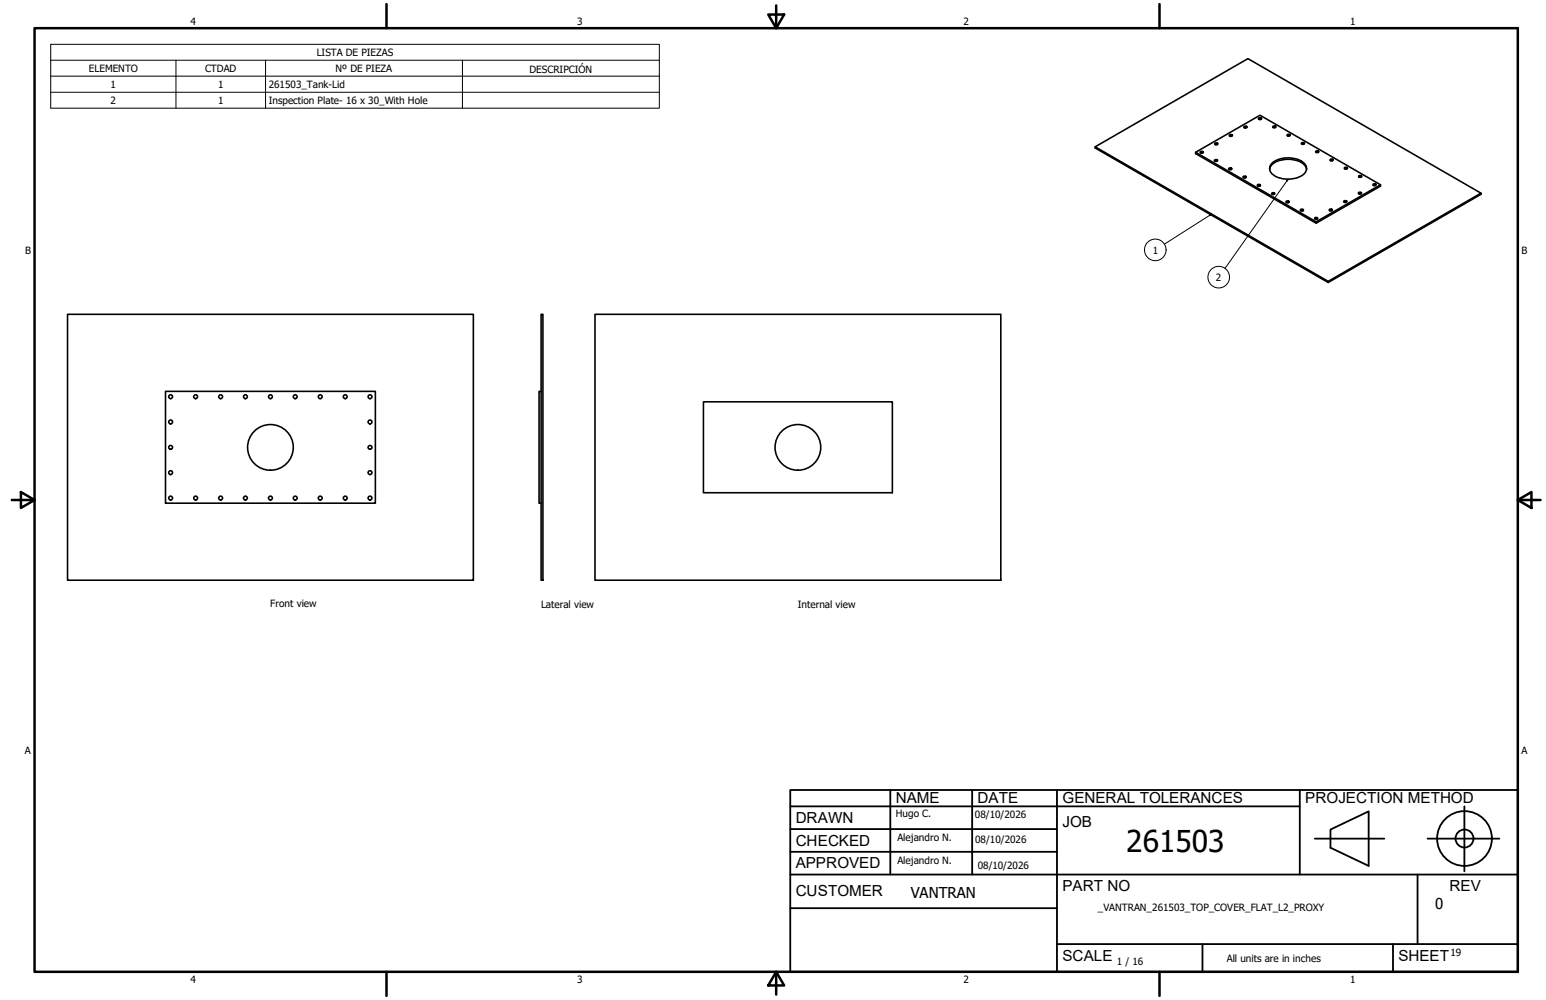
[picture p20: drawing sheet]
<svg xmlns="http://www.w3.org/2000/svg" width="432mm" height="279mm" viewBox="0 0 432 279" stroke-linecap="round" stroke-linejoin="round" font-family="sans-serif">
<defs><g id="words">
<text font-size="8.4" x="314.6" y="238.1">261503</text>
<g font-size="4.3">
<text x="250.2" y="224.2">NAME</text>
<text x="273" y="224.2">DATE</text>
<text x="296.7" y="224.3">GENERAL TOLERANCES</text>
<text x="364.6" y="224.3">PROJECTION METHOD</text>
<text x="222.2" y="229.9">DRAWN</text>
<text x="296.7" y="230.9">JOB</text>
<text x="222.2" y="236.3">CHECKED</text>
<text x="222.2" y="242.6">APPROVED</text>
<text x="222.2" y="250.3">CUSTOMER</text>
<text x="296.7" y="249">PART NO</text>
<text x="404.8" y="248.9">REV</text>
<text x="296.7" y="268.4">SCALE</text>
<text x="390.6" y="268.4">SHEET</text>
</g>
<g font-size="4.2">
<text x="254.4" y="250.8">VANTRAN</text>
<text x="400.9" y="254">0</text>
</g>
<g font-size="2.8">
<text x="53.2" y="6.9">4</text>
<text x="161.2" y="6.9">3</text>
<text x="269.1" y="6.9">2</text>
<text x="377.1" y="6.9">1</text>
<text x="88.5" y="15.6">LISTA DE PIEZAS</text>
<text x="24.8" y="20.1">ELEMENTO</text>
<text x="57.3" y="20.1">CTDAD</text>
<text x="93.7" y="20.1">Nº DE PIEZA</text>
<text x="147.9" y="20.4">DESCRIPCIÓN</text>
<text x="30.9" y="24.6">1</text>
<text x="30.9" y="29">2</text>
<text x="60.9" y="24.6">1</text>
<text x="60.9" y="29">1</text>
<text x="75.1" y="24.6">261503_Tank-Lid</text>
<text x="75.1" y="29.1">Inspection Plate- 16 x 30_With Hole</text>
<text x="7" y="70.9">B</text>
<text x="321.9" y="70.9">1</text>
<text x="424.9" y="70.9">B</text>
<text x="339.6" y="78.5">2</text>
<text x="75.5" y="169.7">Front view</text>
<text x="151.1" y="169.7">Lateral view</text>
<text x="222.8" y="169.7">Internal view</text>
<text x="6.9" y="210.6">A</text>
<text x="424.9" y="210.6">A</text>
<text x="250.2" y="228.3">Hugo C.</text>
<text x="272.3" y="228.4">08/10/2026</text>
<text x="250.6" y="234.9">Alejandro N.</text>
<text x="272.4" y="235.6">08/10/2026</text>
<text x="250.6" y="241.5">Alejandro N.</text>
<text x="273.1" y="242.8">08/10/2026</text>
<text x="306.6" y="254.4">_VANTRAN_261503_TOP_COVER_FLAT_L2_PROXY</text>
<text x="312" y="269.7">1 / 16</text>
<text x="342.6" y="268.7">All units are in inches</text>
<text x="405.1" y="267.1">19</text>
<text x="53.2" y="274.6">4</text>
<text x="161.2" y="274.6">3</text>
<text x="269.1" y="274.6">2</text>
<text x="377.1" y="274.6">1</text>
</g>
</g></defs>
<!-- layer: Visible (ANSI) -->
<g fill="none" stroke="#000" stroke-width=".44">
<path d="M343.4 37.7l.2-.1a.37 .37 0 0 1 .5 0 .37 .37 0 0 1 0 .5 .37 .37 0 0 1-.5 0l-.3-.1zM343.5 38h.5M347.4 35.4l.3-.2a.37 .37 0 0 1 .5 0 .37 .37 0 0 1 0 .6 .37 .37 0 0 1-.5 0zM347.5 35.7h.6M351.5 33l.2-.1a.37 .37 0 0 1 .6 0 .37 .37 0 0 1-.1 .6 .37 .37 0 0 1-.5-.2h-.2zM351.7 33.3h.5M355.5 35.4a.4 .4 0 0 1 .5-.3 .4 .4 0 0 1 .2 .5l-.5 .1zM355.6 35.6h.6M359.5 37.7l.2-.2a.36 .36 0 0 1 .5 0 .36 .36 0 0 1 0 .5 .36 .36 0 0 1-.5 0zM359.6 38h.6M363.5 39.9h.2a.35 .35 0 0 1 .5-.1 .35 .35 0 0 1 0 .5 .35 .35 0 0 1-.5 0l-.2-.1zM305.9 41l42.7-24.6 65 37.6-42.6 24.6"/>
<path d="M333.9 42.5v.4l33.7 19.5 18-10.4v-.4l-33.7-19.4-18 10.3 33.7 19.5 18-10.4M335.2 42.4l.3-.1a.37 .37 0 0 1 .5 0 .37 .37 0 0 1 0 .5 .37 .37 0 0 1-.5 0l-.3-.1zM335.3 42.7h.6M339.2 44.7l.3-.1a.36 .36 0 0 1 .5 0 .36 .36 0 0 1 0 .5 .36 .36 0 0 1-.5 0l-.3-.1zM339.3 40.1l.2-.2a.37 .37 0 0 1 .6 0 .37 .37 0 0 1 0 .6 .37 .37 0 0 1-.6-.1l-.2-.1zM339.3 45h.6M339.4 40.4h.6M343.2 47.1l.3-.2a.36 .36 0 0 1 .5 0 .36 .36 0 0 1 0 .5 .36 .36 0 0 1-.5 0zM343.3 47.4h.6M347.2 49.3a.38 .38 0 0 1 .6-.2 .38 .38 0 0 1 .1 .6h-.6zM347.3 49.7h.6M351.2 51.6h.3a.32 .32 0 0 1 .4-.1 .32 .32 0 0 1 .1 .4 .32 .32 0 0 1-.5 .1l-.3-.1z"/>
<path d="M351.3 52h.6M354.6 47.3a4.1 4.1 0 0 1 4.1-2.7 6.2 6.2 0 0 1 6 2.1l.2 .6M355.2 45.7a7.1 7.1 0 0 1 9.4 .3 2.37 2.37 0 0 1-1.8 3.5 6.9 6.9 0 0 1-7.9-1.4l-.1-.2a2.11 2.11 0 0 1 .4-2.2zM355.2 54l.3-.2a.35 .35 0 0 1 .5 .1 .35 .35 0 0 1-.1 .5 .35 .35 0 0 1-.5-.1zM355.3 54.3h.6M359.2 56.3a.38 .38 0 0 1 .6-.2 .38 .38 0 0 1 .1 .5h-.6zM359.3 56.6h.6M363.2 58.6a.37 .37 0 0 1 .5-.2 .37 .37 0 0 1 .2 .5h-.6zM363.3 58.9h.6M363.6 40.3h.6M367.5 42.2h.7a.39 .39 0 0 1-.3 .5 .39 .39 0 0 1-.4-.3zM367.6 42.6h.6"/>
<path d="M371.4 58.4h.1a.34 .34 0 0 1 .5 .1 .34 .34 0 0 1 0 .5 .34 .34 0 0 1-.5-.1l-.3-.2zM371.4 58.9h.6M371.5 44.6l.2-.2a.36 .36 0 0 1 .6 0 .36 .36 0 0 1 0 .5 .36 .36 0 0 1-.6 0zM371.6 44.9h.6M375.3 56.2l.3-.1a.36 .36 0 0 1 .5-.1 .36 .36 0 0 1 0 .6 .36 .36 0 0 1-.5-.1h-.3zM375.5 56.5h.5M375.5 46.8h.7a.36 .36 0 0 1-.3 .5 .36 .36 0 0 1-.4-.4zM375.6 47.2h.6M379.4 53.8l.3-.1a.36 .36 0 0 1 .5 0 .36 .36 0 0 1 0 .5 .36 .36 0 0 1-.5 0l-.3-.1zM379.5 49.1h.7a.39 .39 0 0 1-.3 .5 .39 .39 0 0 1-.4-.3zM379.5 54.2h.6M379.6 49.5h.6"/>
<path d="M383.5 51.4h.2a.36 .36 0 0 1 .6-.1 .36 .36 0 0 1 0 .6 .36 .36 0 0 1-.6-.1h-.2zM383.6 51.8h.6M413.6 54v.3l-42.6 24.6-65.1-37.6v-.3l65.1 37.6v.3M367.2 60.9l.3-.1a.34 .34 0 0 1 .5 0 .34 .34 0 0 1-.1 .5 .34 .34 0 0 1-.5-.1l-.2-.1zM367.3 61.2h.6M367.6 62v.4M18.9 87.8h113.3v74.3h-113.3zM151.1 87.8h.5v74.3h-.5zM166.2 87.8h113.3v74.3h-113.3zM46.2 109.3h58.6v31.3h-58.6zM151.1 109.3h-.5v31.3h.5M196.5 112.3h52.7v25.4h-52.7z"/>
<circle cx="47.7" cy="117.9" r=".54"/>
<circle cx="47.7" cy="110.8" r=".54"/>
<circle cx="54.6" cy="110.8" r=".54"/>
<circle cx="61.6" cy="110.8" r=".54"/>
<circle cx="68.5" cy="110.8" r=".54"/>
<circle cx="75.5" cy="110.8" r=".54"/>
<circle cx="82.5" cy="110.8" r=".54"/>
<circle cx="89.4" cy="110.8" r=".54"/>
<circle cx="96.4" cy="110.8" r=".54"/>
<circle cx="103.3" cy="117.9" r=".54"/>
<circle cx="103.3" cy="110.8" r=".54"/>
<circle cx="47.7" cy="132" r=".54"/>
<circle cx="47.7" cy="125" r=".54"/>
<circle cx="47.7" cy="139.2" r=".54"/>
<circle cx="54.6" cy="139.2" r=".54"/>
<circle cx="61.6" cy="139.2" r=".54"/>
<circle cx="68.5" cy="139.2" r=".54"/>
<circle cx="75.5" cy="139.2" r=".54"/>
<circle cx="75.5" cy="125" r="6.4"/>
<circle cx="82.5" cy="139.2" r=".54"/>
<circle cx="89.4" cy="139.2" r=".54"/>
<circle cx="96.4" cy="139.2" r=".54"/>
<circle cx="103.3" cy="132" r=".54"/>
<circle cx="103.3" cy="125" r=".54"/>
<circle cx="103.3" cy="139.2" r=".54"/>
<circle cx="222.9" cy="125" r="6.4"/>
</g>
<g fill="none" stroke="#000" stroke-width=".28">
<path d="M14.2 16.8v-4.4h169.9v4.4M14.2 16.8h169.9v4.5M14.2 16.8v13.4h169.9v-8.9M49.1 16.8v13.4M74.2 16.8v13.4M129.2 16.8v13.4M14.2 21.3h169.9M14.2 25.8h169.9M337.9 59.9l.6-.1-.4 .4zM338.5 59.8l-13.3 8.4M359.3 50.4l.5-.4-.2 .5zM359.8 50l-17.7 25"/>
<circle cx="322.7" cy="69.8" r="3"/>
<circle cx="340.4" cy="77.4" r="3"/>
</g>
<!-- layer: Borde (ANSI) -->
<g fill="none" stroke="#000" stroke-width=".7">
<path d="M9.7 7.9h414.2v263.6h-414.2zM107.9 1.1v6.8M214.6 4.1h4.4l-2.2 3.8zM216.8 1.5v6.4M323.8 1.1v6.8M3.3 139.7h6.4M5.8 137.5l3.9 2.2-3.9 2.2zM423.9 139.7l3.8-2.2v4.4zM423.9 139.7h6.4M107.9 271.5v6.8M216.8 271.5l2.2 3.8h-4.4zM216.8 271.5v6.4"/>
<path d="M323.8 271.5v6.8"/>
</g>
<!-- layer: Title (ANSI)-1 -->
<g fill="none" stroke="#000" stroke-width=".51">
<path d="M220.7 220.7h203.2v50.8h-203.2zM220.7 225.3h142.3M220.7 231.6h74.5M220.7 238h74.5M248.7 220.7v23.6M271.5 220.7v23.6M295.2 220.7v50.8M363 220.7v23.6M367.2 234.3h19.5M371.6 231.8l10.7-5.1v15.2l-10.7-5zM398.7 234.3h20.1M409 225.3v18.2"/>
<path d="M220.7 244.3h203.2M220.7 253.7h74.5M395.9 244.3v19.5M295.2 263.8h128.7M335.9 263.8v7.7M389.1 263.8v7.7"/>
<circle cx="409" cy="234.3" r="7.7"/>
<circle cx="409" cy="234.3" r="2.51"/>
</g>
<path d="M359.3 50.4l.5-.4-.2 .5zM337.9 59.9l.6-.1-.4 .4z" fill="#000"/>
<use href="#words"/>
</svg>
